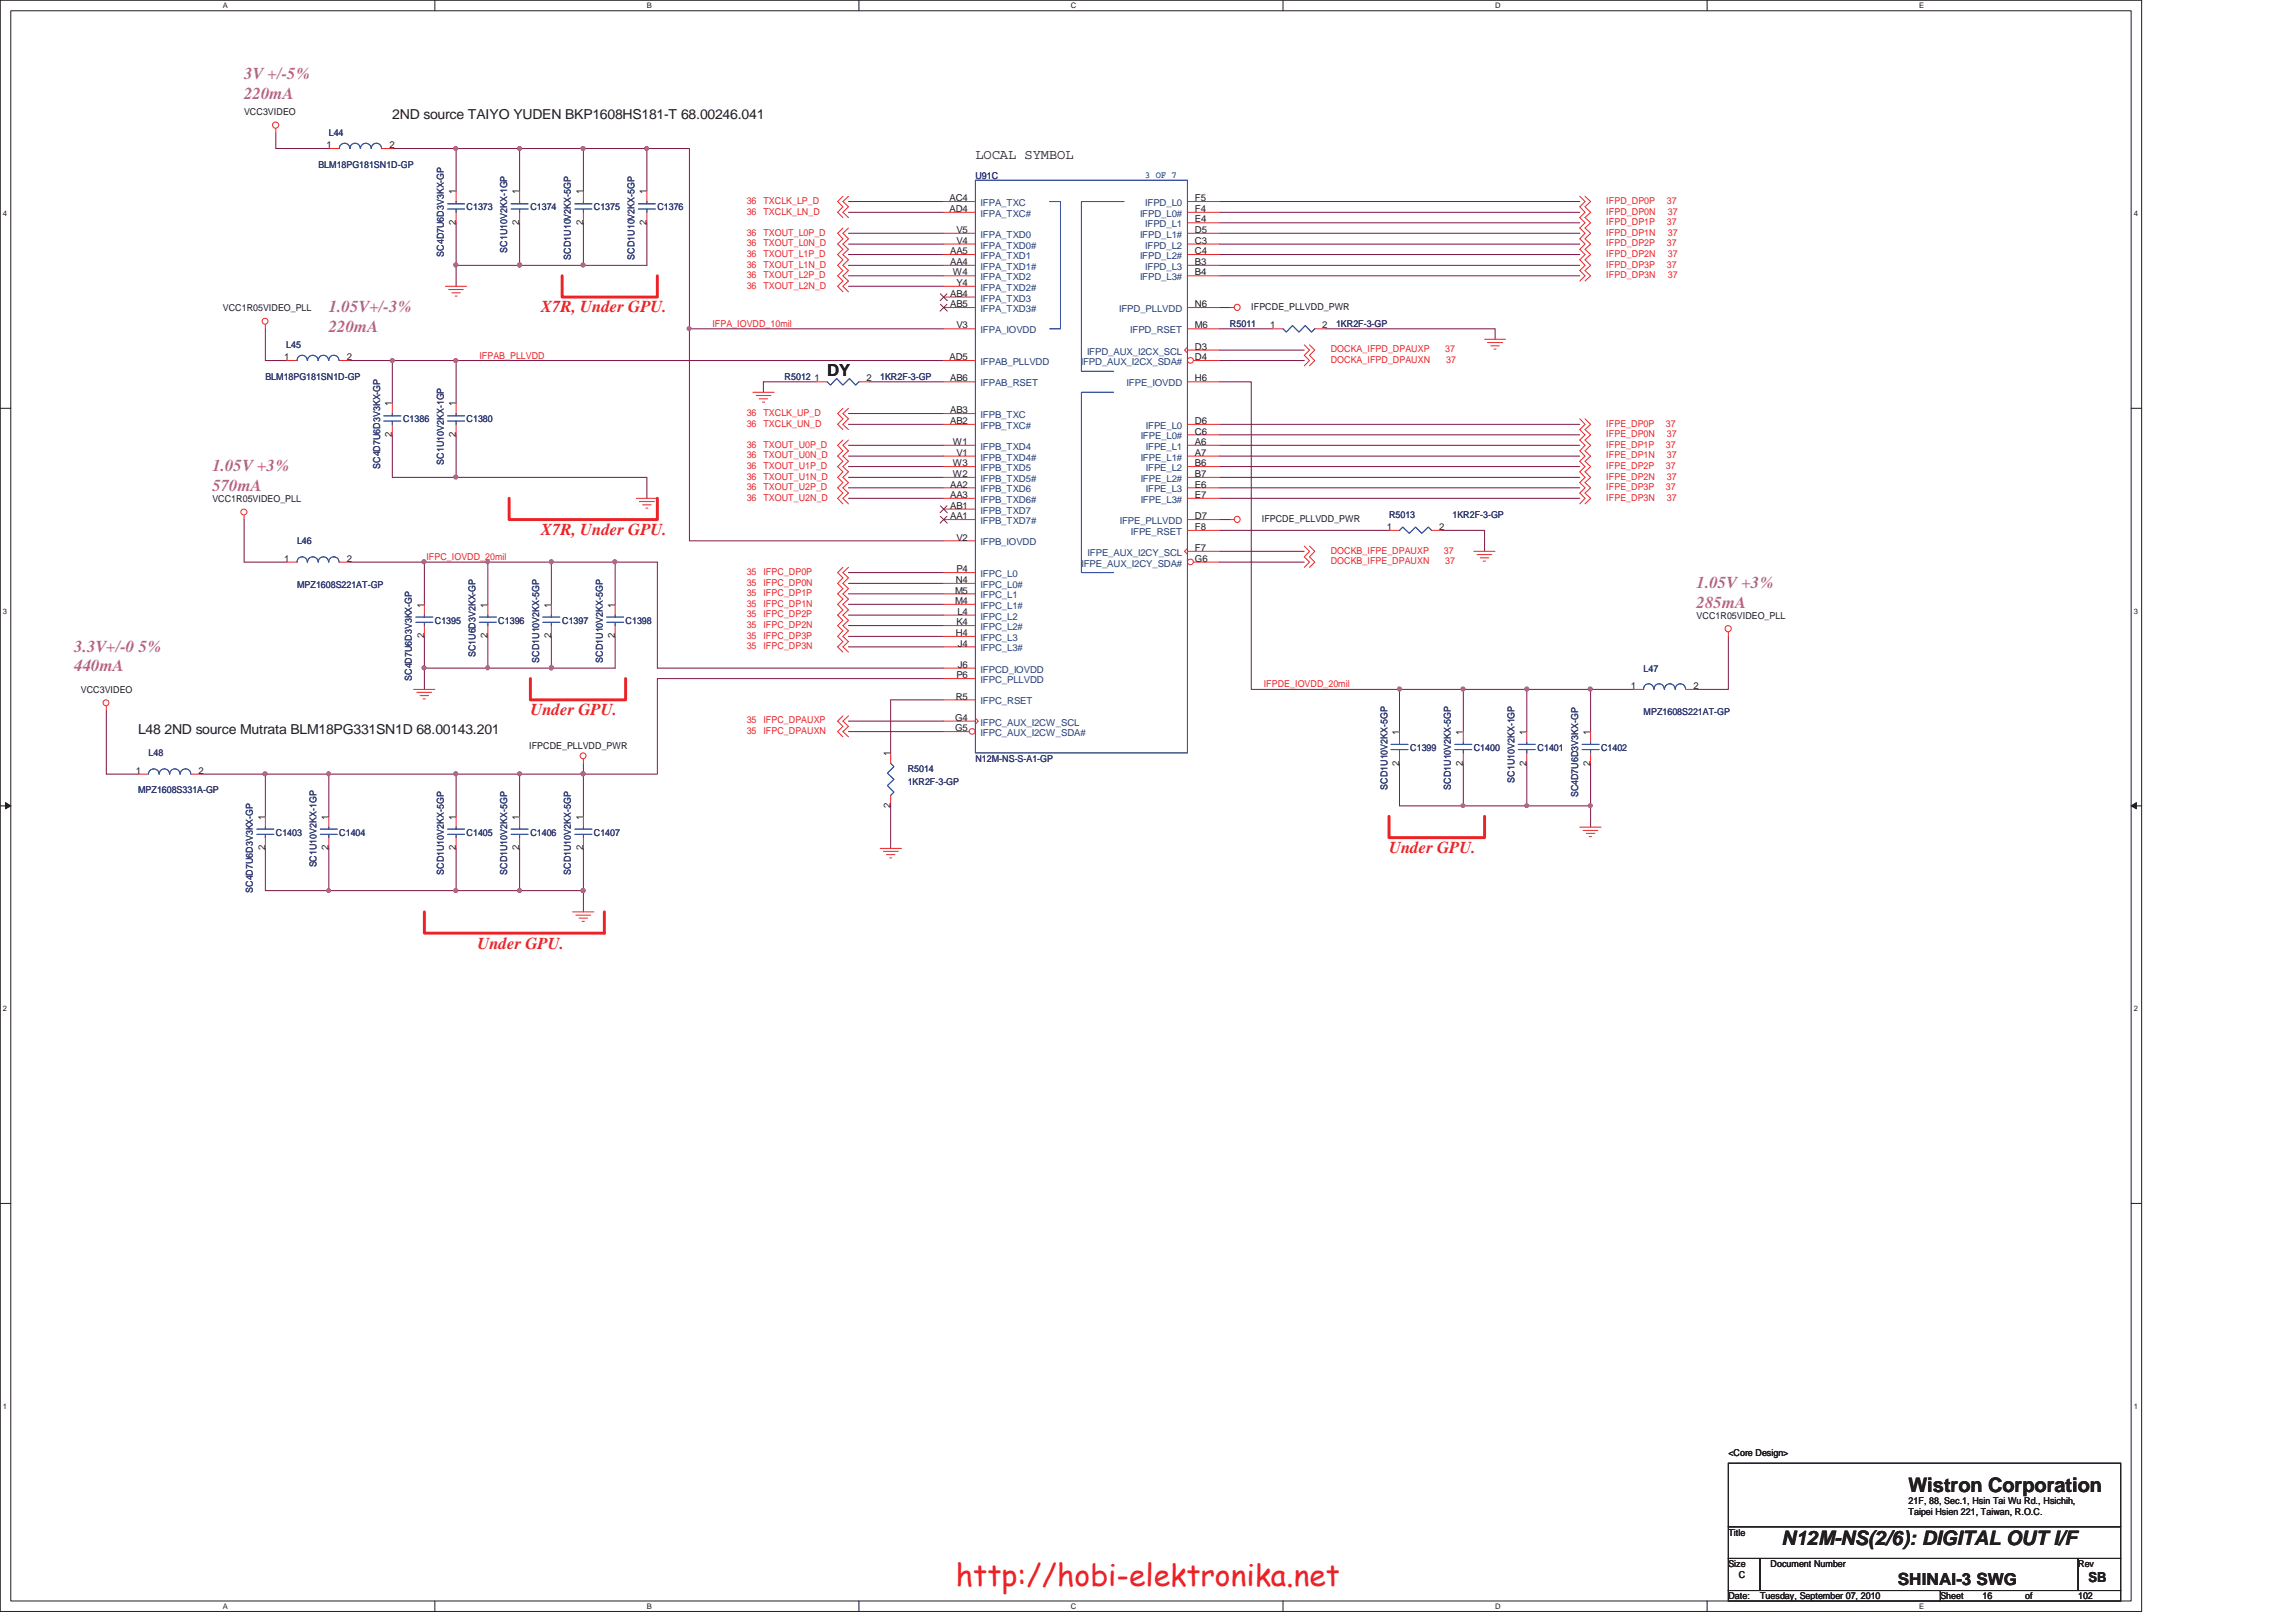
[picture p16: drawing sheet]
<svg xmlns="http://www.w3.org/2000/svg" width="297mm" height="210mm" viewBox="0 0 297 210" stroke-linecap="round" stroke-linejoin="round" font-family="sans-serif">
<defs><g id="words">
<text font-size="3.9" fill="#ed2024" x="123.7" y="205.2">http://hobi-elektronika.net</text>
<g font-size="2.6" fill="#231f20">
<text x="246.9" y="193.1">Wistron Corporation</text>
<text x="230.5" y="199.9">N12M-NS(2/6): DIGITAL OUT I/F</text>
</g>
<g font-size="2.2" fill="#b8529f">
<text x="31.6" y="10.2">3V +/-5%</text>
<text x="31.6" y="12.8">220mA</text>
<text x="42.5" y="40.4">1.05V+/-3%</text>
<text x="42.5" y="43">220mA</text>
<text x="27.5" y="61">1.05V +3%</text>
<text x="27.5" y="63.5">570mA</text>
<text x="219.5" y="76.1">1.05V +3%</text>
<text x="219.5" y="78.6">285mA</text>
<text x="9.6" y="84.3">3.3V+/-0 5%</text>
<text x="9.6" y="86.9">440mA</text>
</g>
<g font-size="2.2" fill="#ec2426">
<text x="70" y="40.4">X7R, Under GPU.</text>
<text x="70" y="69.2">X7R, Under GPU.</text>
<text x="68.6" y="92.5">Under GPU.</text>
<text x="179.7" y="110.4">Under GPU.</text>
<text x="61.8" y="122.7">Under GPU.</text>
</g>
<g font-size="2.2" fill="#231f20">
<text x="107" y="48.7">DY</text>
<text x="245.5" y="205.1">SHINAI-3 SWG</text>
</g>
<g font-size="1.8" fill="#231f20">
<text x="50.8" y="15.4">2ND source TAIYO YUDEN BKP1608HS181-T 68.00246.041</text>
<text x="126.2" y="20.6">LOCAL SYMBOL</text>
<text x="17.9" y="94.9">L48 2ND source Mutrata BLM18PG331SN1D 68.00143.201</text>
<text x="270.2" y="204.7">SB</text>
</g>
<g font-size="1.2" fill="#231f20">
<text x="31.6" y="14.9">VCC3VIDEO</text>
<text x="42.2" y="19.2">1</text>
<text x="50.4" y="19.2">2</text>
<text x="59" y="29.1" transform="rotate(-90 59 29.1)">2</text>
<text x="59" y="25.1" transform="rotate(-90 59 25.1)">1</text>
<text x="67.2" y="29.1" transform="rotate(-90 67.2 29.1)">2</text>
<text x="67.2" y="25.1" transform="rotate(-90 67.2 25.1)">1</text>
<text x="75.4" y="29.1" transform="rotate(-90 75.4 29.1)">2</text>
<text x="75.4" y="25.1" transform="rotate(-90 75.4 25.1)">1</text>
<text x="83.6" y="29.1" transform="rotate(-90 83.6 29.1)">2</text>
<text x="83.6" y="25.1" transform="rotate(-90 83.6 25.1)">1</text>
<text x="122.8" y="26">AC4</text>
<text x="122.8" y="27.4">AD4</text>
<text x="154.6" y="26">F5</text>
<text x="154.6" y="28.8">E4</text>
<text x="154.6" y="27.4">F4</text>
<text x="122.9" y="32.9">AA5</text>
<text x="122.9" y="34.3">AA4</text>
<text x="123.3" y="35.6">W4</text>
<text x="123.7" y="30.1">V5</text>
<text x="123.7" y="31.5">V4</text>
<text x="154.6" y="31.5">C3</text>
<text x="154.6" y="34.3">B3</text>
<text x="154.6" y="30.1">D5</text>
<text x="154.6" y="32.9">C4</text>
<text x="154.6" y="35.6">B4</text>
<text x="28.8" y="40.3">VCC1R05VIDEO_PLL</text>
<text x="122.9" y="38.4">AB4</text>
<text x="122.9" y="39.7">AB5</text>
<text x="123.7" y="37">Y4</text>
<text x="154.6" y="39.7">N6</text>
<text x="161.9" y="40.1">IFPCDE_PLLVDD_PWR</text>
<text x="36.8" y="46.6">1</text>
<text x="44.9" y="46.6">2</text>
<text x="122.8" y="46.6">AD5</text>
<text x="123.7" y="42.5">V3</text>
<text x="154.6" y="42.5">M6</text>
<text x="154.6" y="46.6">D4</text>
<text x="154.6" y="45.3">D3</text>
<text x="164.3" y="42.5">1</text>
<text x="171.1" y="42.5">2</text>
<text x="50.7" y="52.5" transform="rotate(-90 50.7 52.5)">1</text>
<text x="59" y="52.5" transform="rotate(-90 59 52.5)">1</text>
<text x="105.4" y="49.4">1</text>
<text x="112.1" y="49.4">2</text>
<text x="122.9" y="49.4">AB6</text>
<text x="122.9" y="53.5">AB3</text>
<text x="154.6" y="49.4">H6</text>
<text x="50.7" y="56.6" transform="rotate(-90 50.7 56.6)">2</text>
<text x="59" y="56.6" transform="rotate(-90 59 56.6)">2</text>
<text x="122.9" y="54.9">AB2</text>
<text x="123.3" y="57.6">W1</text>
<text x="123.7" y="59">V1</text>
<text x="154.6" y="56.2">C6</text>
<text x="154.6" y="59">A7</text>
<text x="154.6" y="54.9">D6</text>
<text x="154.6" y="57.6">A6</text>
<text x="27.5" y="64.9">VCC1R05VIDEO_PLL</text>
<text x="122.9" y="63.1">AA2</text>
<text x="122.9" y="64.4">AA3</text>
<text x="122.9" y="65.8">AB1</text>
<text x="123.3" y="60.3">W3</text>
<text x="123.3" y="61.7">W2</text>
<text x="154.6" y="61.7">B7</text>
<text x="154.6" y="64.4">E7</text>
<text x="154.6" y="60.3">B6</text>
<text x="154.6" y="63.1">E6</text>
<text x="122.9" y="67.2">AA1</text>
<text x="123.7" y="69.9">V2</text>
<text x="154.6" y="67.2">D7</text>
<text x="154.6" y="71.3">F7</text>
<text x="154.6" y="68.6">F8</text>
<text x="163.2" y="67.6">IFPCDE_PLLVDD_PWR</text>
<text x="179.4" y="68.6">1</text>
<text x="186.2" y="68.6">2</text>
<text x="36.8" y="72.7">1</text>
<text x="44.9" y="72.7">2</text>
<text x="123.6" y="76.8">M5</text>
<text x="123.7" y="75.4">N4</text>
<text x="123.7" y="74">P4</text>
<text x="154.6" y="72.7">G6</text>
<text x="54.9" y="82.6" transform="rotate(-90 54.9 82.6)">2</text>
<text x="54.9" y="78.6" transform="rotate(-90 54.9 78.6)">1</text>
<text x="63.1" y="82.6" transform="rotate(-90 63.1 82.6)">2</text>
<text x="63.1" y="78.6" transform="rotate(-90 63.1 78.6)">1</text>
<text x="71.3" y="82.6" transform="rotate(-90 71.3 82.6)">2</text>
<text x="71.3" y="78.6" transform="rotate(-90 71.3 78.6)">1</text>
<text x="79.5" y="82.6" transform="rotate(-90 79.5 82.6)">2</text>
<text x="79.5" y="78.6" transform="rotate(-90 79.5 78.6)">1</text>
<text x="123.6" y="78.1">M4</text>
<text x="123.7" y="82.3">H4</text>
<text x="123.7" y="80.9">K4</text>
<text x="123.9" y="79.5">L4</text>
<text x="123.9" y="83.6">J4</text>
<text x="219.5" y="80">VCC1R05VIDEO_PLL</text>
<text x="10.5" y="89.6">VCC3VIDEO</text>
<text x="123.7" y="87.8">P6</text>
<text x="123.9" y="86.4">J6</text>
<text x="211" y="89.2">1</text>
<text x="219.1" y="89.2">2</text>
<text x="123.6" y="93.3">G4</text>
<text x="123.6" y="94.6">G5</text>
<text x="123.7" y="90.5">R5</text>
<text x="181" y="95.1" transform="rotate(-90 181 95.1)">1</text>
<text x="189.3" y="95.1" transform="rotate(-90 189.3 95.1)">1</text>
<text x="197.5" y="95.1" transform="rotate(-90 197.5 95.1)">1</text>
<text x="205.7" y="95.1" transform="rotate(-90 205.7 95.1)">1</text>
<text x="17.6" y="100.1">1</text>
<text x="25.7" y="100.1">2</text>
<text x="68.4" y="96.9">IFPCDE_PLLVDD_PWR</text>
<text x="115.2" y="97.8" transform="rotate(-90 115.2 97.8)">1</text>
<text x="181" y="99.1" transform="rotate(-90 181 99.1)">2</text>
<text x="189.3" y="99.1" transform="rotate(-90 189.3 99.1)">2</text>
<text x="197.5" y="99.1" transform="rotate(-90 197.5 99.1)">2</text>
<text x="205.7" y="99.1" transform="rotate(-90 205.7 99.1)">2</text>
<text x="34.3" y="106" transform="rotate(-90 34.3 106)">1</text>
<text x="42.5" y="106" transform="rotate(-90 42.5 106)">1</text>
<text x="59" y="106" transform="rotate(-90 59 106)">1</text>
<text x="67.2" y="106" transform="rotate(-90 67.2 106)">1</text>
<text x="75.4" y="106" transform="rotate(-90 75.4 106)">1</text>
<text x="115.2" y="104.6" transform="rotate(-90 115.2 104.6)">2</text>
<text x="34.3" y="110" transform="rotate(-90 34.3 110)">2</text>
<text x="42.5" y="110" transform="rotate(-90 42.5 110)">2</text>
<text x="59" y="110" transform="rotate(-90 59 110)">2</text>
<text x="67.2" y="110" transform="rotate(-90 67.2 110)">2</text>
<text x="75.4" y="110" transform="rotate(-90 75.4 110)">2</text>
<text x="223.6" y="188.4">&lt;Core Design&gt;</text>
<text x="246.9" y="194.6">21F, 88, Sec.1, Hsin Tai Wu Rd., Hsichih,</text>
<text x="246.9" y="196">Taipei Hsien 221, Taiwan, R.O.C.</text>
<text x="223.6" y="198.7">Title</text>
<text x="223.6" y="202.8">Size</text>
<text x="229.1" y="202.8">Document Number</text>
<text x="268.9" y="202.8">Rev</text>
<text x="223.6" y="206.9">Date:</text>
<text x="225" y="204.2">C</text>
<text x="227.7" y="206.9">Tuesday, September 07, 2010</text>
<text x="251" y="206.9">Sheet</text>
<text x="256.5" y="206.9">16</text>
<text x="262" y="206.9">of</text>
<text x="268.9" y="206.9">102</text>
</g>
<g font-size="1.2" fill="#2d2d72">
<text x="42.5" y="17.6">L44</text>
<text x="41.2" y="21.8">BLM18PG181SN1D-GP</text>
<text x="126.2" y="23.1">U91C</text>
<text x="60.4" y="27.2">C1373</text>
<text x="68.6" y="27.2">C1374</text>
<text x="76.8" y="27.2">C1375</text>
<text x="85" y="27.2">C1376</text>
<text x="57.4" y="33.2" transform="rotate(-90 57.4 33.2)">SC4D7U6D3V3KX-GP</text>
<text x="65.6" y="32.7" transform="rotate(-90 65.6 32.7)">SC1U10V2KX-1GP</text>
<text x="73.9" y="33.6" transform="rotate(-90 73.9 33.6)">SCD1U10V2KX-5GP</text>
<text x="82.1" y="33.6" transform="rotate(-90 82.1 33.6)">SCD1U10V2KX-5GP</text>
<text x="37" y="45">L45</text>
<text x="159.1" y="42.3">R5011</text>
<text x="172.8" y="42.3">1KR2F-3-GP</text>
<text x="34.3" y="49.2">BLM18PG181SN1D-GP</text>
<text x="101.5" y="49.2">R5012</text>
<text x="113.9" y="49.2">1KR2F-3-GP</text>
<text x="52.2" y="54.6">C1386</text>
<text x="60.4" y="54.6">C1380</text>
<text x="49.2" y="60.7" transform="rotate(-90 49.2 60.7)">SC4D7U6D3V3KX-GP</text>
<text x="57.4" y="60.1" transform="rotate(-90 57.4 60.1)">SC1U10V2KX-1GP</text>
<text x="38.4" y="70.4">L46</text>
<text x="179.7" y="67">R5013</text>
<text x="187.9" y="67">1KR2F-3-GP</text>
<text x="38.4" y="76.1">MPZ1608S221AT-GP</text>
<text x="56.3" y="80.7">C1395</text>
<text x="64.5" y="80.7">C1396</text>
<text x="72.7" y="80.7">C1397</text>
<text x="80.9" y="80.7">C1398</text>
<text x="53.3" y="88.1" transform="rotate(-90 53.3 88.1)">SC4D7U6D3V3KX-GP</text>
<text x="61.5" y="85" transform="rotate(-90 61.5 85)">SC1U6D3V2KX-GP</text>
<text x="69.8" y="85.8" transform="rotate(-90 69.8 85.8)">SCD1U10V2KX-5GP</text>
<text x="78" y="85.8" transform="rotate(-90 78 85.8)">SCD1U10V2KX-5GP</text>
<text x="212.6" y="86.9">L47</text>
<text x="212.6" y="92.5">MPZ1608S221AT-GP</text>
<text x="19.2" y="97.9">L48</text>
<text x="117.4" y="99.9">R5014</text>
<text x="117.4" y="101.6">1KR2F-3-GP</text>
<text x="126.2" y="98.5">N12M-NS-S-A1-GP</text>
<text x="182.5" y="97.2">C1399</text>
<text x="190.7" y="97.2">C1400</text>
<text x="195.9" y="101.3" transform="rotate(-90 195.9 101.3)">SC1U10V2KX-1GP</text>
<text x="198.9" y="97.2">C1401</text>
<text x="207.1" y="97.2">C1402</text>
<text x="17.9" y="102.7">MPZ1608S331A-GP</text>
<text x="179.5" y="102.2" transform="rotate(-90 179.5 102.2)">SCD1U10V2KX-5GP</text>
<text x="187.7" y="102.2" transform="rotate(-90 187.7 102.2)">SCD1U10V2KX-5GP</text>
<text x="204.2" y="103.2" transform="rotate(-90 204.2 103.2)">SC4D7U6D3V3KX-GP</text>
<text x="35.7" y="108.2">C1403</text>
<text x="40.9" y="112.2" transform="rotate(-90 40.9 112.2)">SC1U10V2KX-1GP</text>
<text x="43.9" y="108.2">C1404</text>
<text x="57.4" y="113.2" transform="rotate(-90 57.4 113.2)">SCD1U10V2KX-5GP</text>
<text x="60.4" y="108.2">C1405</text>
<text x="65.6" y="113.2" transform="rotate(-90 65.6 113.2)">SCD1U10V2KX-5GP</text>
<text x="68.6" y="108.2">C1406</text>
<text x="73.9" y="113.2" transform="rotate(-90 73.9 113.2)">SCD1U10V2KX-5GP</text>
<text x="76.8" y="108.2">C1407</text>
<text x="32.7" y="115.5" transform="rotate(-90 32.7 115.5)">SC4D7U6D3V3KX-GP</text>
</g>
<text font-size="1.2" fill="#3a53a4" x="148.2" y="23">3 OF 7</text>
<g font-size="1.2" fill="#ec2426">
<text x="96.6" y="26.4">36</text>
<text x="96.6" y="27.8">36</text>
<text x="98.8" y="26.4">TXCLK_LP_D</text>
<text x="98.8" y="27.8">TXCLK_LN_D</text>
<text x="207.8" y="26.4">IFPD_DP0P</text>
<text x="207.8" y="27.8">IFPD_DP0N</text>
<text x="207.8" y="29.2">IFPD_DP1P</text>
<text x="215.6" y="26.4">37</text>
<text x="215.6" y="29.2">37</text>
<text x="215.8" y="27.8">37</text>
<text x="96.6" y="31.9">36</text>
<text x="96.6" y="30.5">36</text>
<text x="96.6" y="34.6">36</text>
<text x="96.6" y="33.3">36</text>
<text x="98.8" y="31.9">TXOUT_L0N_D</text>
<text x="98.8" y="30.5">TXOUT_L0P_D</text>
<text x="98.8" y="34.6">TXOUT_L1N_D</text>
<text x="98.8" y="33.3">TXOUT_L1P_D</text>
<text x="207.8" y="30.5">IFPD_DP1N</text>
<text x="207.8" y="31.9">IFPD_DP2P</text>
<text x="207.8" y="33.3">IFPD_DP2N</text>
<text x="207.8" y="34.6">IFPD_DP3P</text>
<text x="215.6" y="31.9">37</text>
<text x="215.6" y="34.6">37</text>
<text x="215.8" y="30.5">37</text>
<text x="215.8" y="33.3">37</text>
<text x="96.6" y="37.4">36</text>
<text x="96.6" y="36">36</text>
<text x="98.8" y="37.4">TXOUT_L2N_D</text>
<text x="98.8" y="36">TXOUT_L2P_D</text>
<text x="207.8" y="36">IFPD_DP3N</text>
<text x="215.8" y="36">37</text>
<text x="62" y="46.4">IFPAB_PLLVDD</text>
<text x="92.2" y="42.3">IFPA_IOVDD_10mil</text>
<text x="172.2" y="45.6">DOCKA_IFPD_DPAUXP</text>
<text x="172.2" y="47">DOCKA_IFPD_DPAUXN</text>
<text x="187" y="45.6">37</text>
<text x="187.1" y="47">37</text>
<text x="96.6" y="53.8">36</text>
<text x="98.8" y="53.8">TXCLK_UP_D</text>
<text x="96.6" y="55.2">36</text>
<text x="96.6" y="58">36</text>
<text x="96.6" y="59.3">36</text>
<text x="98.8" y="55.2">TXCLK_UN_D</text>
<text x="98.8" y="58">TXOUT_U0P_D</text>
<text x="98.8" y="59.3">TXOUT_U0N_D</text>
<text x="207.8" y="55.2">IFPE_DP0P</text>
<text x="207.8" y="56.6">IFPE_DP0N</text>
<text x="207.8" y="58">IFPE_DP1P</text>
<text x="207.8" y="59.3">IFPE_DP1N</text>
<text x="215.5" y="55.2">37</text>
<text x="215.5" y="58">37</text>
<text x="215.6" y="56.6">37</text>
<text x="215.6" y="59.3">37</text>
<text x="96.6" y="64.8">36</text>
<text x="96.6" y="63.5">36</text>
<text x="96.6" y="60.7">36</text>
<text x="96.6" y="62.1">36</text>
<text x="98.8" y="64.8">TXOUT_U2N_D</text>
<text x="98.8" y="63.5">TXOUT_U2P_D</text>
<text x="98.8" y="60.7">TXOUT_U1P_D</text>
<text x="98.8" y="62.1">TXOUT_U1N_D</text>
<text x="207.8" y="60.7">IFPE_DP2P</text>
<text x="207.8" y="62.1">IFPE_DP2N</text>
<text x="207.8" y="63.5">IFPE_DP3P</text>
<text x="207.8" y="64.8">IFPE_DP3N</text>
<text x="215.5" y="60.7">37</text>
<text x="215.5" y="63.5">37</text>
<text x="215.6" y="62.1">37</text>
<text x="215.6" y="64.8">37</text>
<text x="172.2" y="71.7">DOCKB_IFPE_DPAUXP</text>
<text x="186.8" y="71.7">37</text>
<text x="55.2" y="72.5">IFPC_IOVDD_20mil</text>
<text x="96.6" y="77.2">35</text>
<text x="96.6" y="74.4">35</text>
<text x="96.6" y="75.8">35</text>
<text x="98.8" y="77.2">IFPC_DP1P</text>
<text x="98.8" y="74.4">IFPC_DP0P</text>
<text x="98.8" y="75.8">IFPC_DP0N</text>
<text x="172.2" y="73">DOCKB_IFPE_DPAUXN</text>
<text x="187" y="73">37</text>
<text x="96.6" y="81.3">35</text>
<text x="96.6" y="79.9">35</text>
<text x="96.6" y="78.5">35</text>
<text x="96.6" y="82.6">35</text>
<text x="98.8" y="81.3">IFPC_DP2N</text>
<text x="98.8" y="79.9">IFPC_DP2P</text>
<text x="98.8" y="78.5">IFPC_DP1N</text>
<text x="98.8" y="82.6">IFPC_DP3P</text>
<text x="96.6" y="84">35</text>
<text x="98.8" y="84">IFPC_DP3N</text>
<text x="163.5" y="88.9">IFPDE_IOVDD_20mil</text>
<text x="96.6" y="95">35</text>
<text x="96.6" y="93.6">35</text>
<text x="98.8" y="95">IFPC_DPAUXN</text>
<text x="98.8" y="93.6">IFPC_DPAUXP</text>
</g>
<g font-size="1.2" fill="#1d437e">
<text x="126.9" y="26.7">IFPA_TXC</text>
<text x="126.9" y="28.1">IFPA_TXC#</text>
<text x="147.5" y="28.1">IFPD_L0#</text>
<text x="148.2" y="26.7">IFPD_L0</text>
<text x="148.2" y="29.4">IFPD_L1</text>
<text x="126.9" y="30.8">IFPA_TXD0</text>
<text x="126.9" y="32.2">IFPA_TXD0#</text>
<text x="126.9" y="33.5">IFPA_TXD1</text>
<text x="126.9" y="34.9">IFPA_TXD1#</text>
<text x="147.5" y="30.8">IFPD_L1#</text>
<text x="147.5" y="33.5">IFPD_L2#</text>
<text x="148.2" y="32.2">IFPD_L2</text>
<text x="148.2" y="34.9">IFPD_L3</text>
<text x="126.9" y="36.3">IFPA_TXD2</text>
<text x="126.9" y="37.6">IFPA_TXD2#</text>
<text x="126.9" y="39">IFPA_TXD3</text>
<text x="126.9" y="40.4">IFPA_TXD3#</text>
<text x="144.8" y="40.4">IFPD_PLLVDD</text>
<text x="147.5" y="36.3">IFPD_L3#</text>
<text x="126.9" y="43.1">IFPA_IOVDD</text>
<text x="126.9" y="47.2">IFPAB_PLLVDD</text>
<text x="139.8" y="47.2">IFPD_AUX_I2CX_SDA#</text>
<text x="140.6" y="45.9">IFPD_AUX_I2CX_SCL</text>
<text x="146.2" y="43.1">IFPD_RSET</text>
<text x="126.9" y="50">IFPAB_RSET</text>
<text x="145.8" y="50">IFPE_IOVDD</text>
<text x="126.9" y="54.1">IFPB_TXC</text>
<text x="126.9" y="55.5">IFPB_TXC#</text>
<text x="126.9" y="58.2">IFPB_TXD4</text>
<text x="126.9" y="59.6">IFPB_TXD4#</text>
<text x="147.6" y="56.9">IFPE_L0#</text>
<text x="147.6" y="59.6">IFPE_L1#</text>
<text x="148.2" y="55.5">IFPE_L0</text>
<text x="148.2" y="58.2">IFPE_L1</text>
<text x="126.9" y="61">IFPB_TXD5</text>
<text x="126.9" y="62.4">IFPB_TXD5#</text>
<text x="126.9" y="63.7">IFPB_TXD6</text>
<text x="126.9" y="65.1">IFPB_TXD6#</text>
<text x="147.6" y="62.4">IFPE_L2#</text>
<text x="147.6" y="65.1">IFPE_L3#</text>
<text x="148.2" y="61">IFPE_L2</text>
<text x="148.2" y="63.7">IFPE_L3</text>
<text x="126.9" y="66.5">IFPB_TXD7</text>
<text x="126.9" y="67.8">IFPB_TXD7#</text>
<text x="126.9" y="70.6">IFPB_IOVDD</text>
<text x="140.7" y="71.9">IFPE_AUX_I2CY_SCL</text>
<text x="144.9" y="67.8">IFPE_PLLVDD</text>
<text x="146.3" y="69.2">IFPE_RSET</text>
<text x="126.9" y="74.7">IFPC_L0</text>
<text x="126.9" y="76.1">IFPC_L0#</text>
<text x="126.9" y="77.4">IFPC_L1</text>
<text x="139.9" y="73.3">IFPE_AUX_I2CY_SDA#</text>
<text x="126.9" y="78.8">IFPC_L1#</text>
<text x="126.9" y="80.2">IFPC_L2</text>
<text x="126.9" y="81.5">IFPC_L2#</text>
<text x="126.9" y="82.9">IFPC_L3</text>
<text x="126.9" y="84.3">IFPC_L3#</text>
<text x="126.9" y="87">IFPCD_IOVDD</text>
<text x="126.9" y="88.4">IFPC_PLLVDD</text>
<text x="126.9" y="93.9">IFPC_AUX_I2CW_SCL</text>
<text x="126.9" y="95.2">IFPC_AUX_I2CW_SDA#</text>
<text x="126.9" y="91.1">IFPC_RSET</text>
</g>
<g font-size="1" fill="#231f20">
<text x="28.8" y="1.1">A</text>
<text x="83.7" y="1.1">B</text>
<text x="138.6" y="1.1">C</text>
<text x="193.4" y="1.1">D</text>
<text x="248.3" y="1.1">E</text>
<text x=".4" y="28">4</text>
<text x="276.1" y="28">4</text>
<text x=".4" y="79.4">3</text>
<text x="276.1" y="79.4">3</text>
<text x=".4" y="130.8">2</text>
<text x="276.1" y="130.8">2</text>
<text x=".4" y="182.3">1</text>
<text x="276.1" y="182.3">1</text>
<text x="28.8" y="208.1">A</text>
<text x="83.7" y="208.1">B</text>
<text x="138.6" y="208.1">C</text>
<text x="193.4" y="208.1">D</text>
<text x="248.3" y="208.1">E</text>
</g>
</g></defs>
<path d="M0 0h277.1v208.5h-277.1zM1.4 1.4h274.3v205.7h-274.3z" fill="none" stroke="#231f20" stroke-width=".13"/>
<g fill="#fff">
<path d="M28.8 .2h.7v1.1h-.7z"/>
<path d="M28.8 207.3h.7v1.1h-.7z"/>
</g>
<path d="M56.3 0v1.4M56.3 207.1v1.4" fill="none" stroke="#231f20" stroke-width=".13"/>
<g fill="#fff">
<path d="M83.7 .2h.6v1.1h-.6z"/>
<path d="M83.7 207.3h.6v1.1h-.6z"/>
</g>
<path d="M111.1 0v1.4M111.1 207.1v1.4" fill="none" stroke="#231f20" stroke-width=".13"/>
<g fill="#fff">
<path d="M138.6 .2h.7v1.1h-.7z"/>
<path d="M138.6 207.3h.7v1.1h-.7z"/>
</g>
<path d="M166 0v1.4M166 207.1v1.4" fill="none" stroke="#231f20" stroke-width=".13"/>
<g fill="#fff">
<path d="M193.4 .2h.7v1.1h-.7z"/>
<path d="M193.4 207.3h.7v1.1h-.7z"/>
</g>
<path d="M220.8 0v1.4M220.8 207.1v1.4" fill="none" stroke="#231f20" stroke-width=".13"/>
<g fill="#fff">
<path d="M248.3 .2h.6v1.1h-.6z"/>
<path d="M248.3 207.3h.6v1.1h-.6z"/>
<path d="M.4 27.1h.5v1.1h-.5z"/>
<path d="M276.1 27.1h.5v1.1h-.5z"/>
<path d="M.4 78.5h.5v1.1h-.5z"/>
<path d="M276.1 78.5h.5v1.1h-.5z"/>
</g>
<path d="M0 52.8h1.4M275.7 52.8h1.4" fill="none" stroke="#231f20" stroke-width=".13"/>
<g fill="#fff">
<path d="M.4 130h.5v1.1h-.5z"/>
<path d="M276.1 130h.5v1.1h-.5z"/>
</g>
<path d="M0 104.3h1.4M275.7 104.3h1.4" fill="none" stroke="#231f20" stroke-width=".13"/>
<path d="M.7 103.8l.7 .5-.7 .3z" fill="#231f20"/>
<path d="M.7 103.8l.7 .5-.7 .3z" fill="none" stroke="#231f20" stroke-width=".13"/>
<path d="M275.7 104.3l.7-.5v.8z" fill="#231f20"/>
<path d="M275.7 104.3l.7-.5v.8z" fill="none" stroke="#231f20" stroke-width=".13"/>
<g fill="#fff">
<path d="M.4 181.4h.5v1.1h-.5z"/>
<path d="M276.1 181.4h.5v1.1h-.5z"/>
</g>
<path d="M0 155.7h1.4M275.7 155.7h1.4" fill="none" stroke="#231f20" stroke-width=".13"/>
<path d="M83.7 19.2h5.5v23.3" fill="none" stroke="#7f1542" stroke-width=".13"/>
<path d="M83.5 19h.1l.3 .1-.1 .3-.2 .1-.1-.1z" fill-rule="evenodd" fill="#b8529f"/>
<path d="M83.5 19h.1l.3 .1-.1 .3-.2 .1-.1-.1z" fill="none" stroke="#b8529f" stroke-width=".13"/>
<path d="M35.7 17.2v2h6.8M59 34.3v2.7M89.2 42.5h32.9M63.1 86.4h16.5" fill="none" stroke="#7f1542" stroke-width=".13"/>
<circle cx="71.3" cy="86.4" r=".26" fill="#b8529f"/>
<circle cx="71.3" cy="86.4" r=".26" fill="none" stroke="#b8529f" stroke-width=".13"/>
<path d="M54.9 86.4h8.2" fill="none" stroke="#7f1542" stroke-width=".13"/>
<path d="M62.9 86.2l.2-.1 .2 .2-.1 .3-.1 .1-.2-.1z" fill-rule="evenodd" fill="#b8529f"/>
<path d="M62.9 86.2l.2-.1 .2 .2-.1 .3-.1 .1-.2-.1z" fill="none" stroke="#b8529f" stroke-width=".13"/>
<circle cx="54.9" cy="86.4" r=".26" fill="#b8529f"/>
<circle cx="54.9" cy="86.4" r=".26" fill="none" stroke="#b8529f" stroke-width=".13"/>
<path d="M42.5 115.2h16.5" fill="none" stroke="#7f1542" stroke-width=".13"/>
<circle cx="59" cy="115.2" r=".26" fill="#b8529f"/>
<circle cx="59" cy="115.2" r=".26" fill="none" stroke="#b8529f" stroke-width=".13"/>
<path d="M42.3 115h.2l.2 .1v.3l-.2 .1-.2-.1z" fill-rule="evenodd" fill="#b8529f"/>
<path d="M42.3 115h.2l.2 .1v.3l-.2 .1-.2-.1z" fill="none" stroke="#b8529f" stroke-width=".13"/>
<path d="M67.2 100.2h8.3" fill="none" stroke="#7f1542" stroke-width=".13"/>
<circle cx="75.4" cy="100.1" r=".26" fill="#b8529f"/>
<circle cx="75.4" cy="100.1" r=".26" fill="none" stroke="#b8529f" stroke-width=".13"/>
<circle cx="67.2" cy="100.1" r=".26" fill="#b8529f"/>
<circle cx="67.2" cy="100.1" r=".26" fill="none" stroke="#b8529f" stroke-width=".13"/>
<path d="M89.2 42.5v27.5h32.9M157.8 45.3h10.9M157.8 46.6h10.9" fill="none" stroke="#7f1542" stroke-width=".13"/>
<circle cx="89.2" cy="42.5" r=".25" fill="#b8529f"/>
<circle cx="89.2" cy="42.5" r=".25" fill="none" stroke="#b8529f" stroke-width=".13"/>
<path d="M157.8 42.5h6.8M171.5 42.5h21.9M71.3 72.7v5.5M71.3 82.3v4.1M42.5 100.2v5.4" fill="none" stroke="#7f1542" stroke-width=".13"/>
<circle cx="71.3" cy="86.4" r=".26" fill="#b8529f"/>
<circle cx="71.3" cy="86.4" r=".26" fill="none" stroke="#b8529f" stroke-width=".13"/>
<path d="M63.1 72.7h8.2" fill="none" stroke="#7f1542" stroke-width=".13"/>
<path d="M62.9 72.5l.2-.1 .2 .1-.1 .4h-.1h-.2z" fill-rule="evenodd" fill="#b8529f"/>
<path d="M62.9 72.5l.2-.1 .2 .1-.1 .4h-.1h-.2z" fill="none" stroke="#b8529f" stroke-width=".13"/>
<path d="M54.9 72.7h8.2v5.5M63.1 82.3v4.1" fill="none" stroke="#7f1542" stroke-width=".13"/>
<circle cx="54.9" cy="72.7" r=".26" fill="#b8529f"/>
<circle cx="54.9" cy="72.7" r=".26" fill="none" stroke="#b8529f" stroke-width=".13"/>
<path d="M71.3 72.7h8.3" fill="none" stroke="#7f1542" stroke-width=".13"/>
<circle cx="79.5" cy="72.7" r=".26" fill="#b8529f"/>
<circle cx="79.5" cy="72.7" r=".26" fill="none" stroke="#b8529f" stroke-width=".13"/>
<circle cx="71.3" cy="72.7" r=".26" fill="#b8529f"/>
<circle cx="71.3" cy="72.7" r=".26" fill="none" stroke="#b8529f" stroke-width=".13"/>
<path d="M54.9 72.7v5.5M85 72.7h-5.4v5.5M54.9 82.3v6.9M79.6 82.3v4.1M59 100.2h8.2" fill="none" stroke="#7f1542" stroke-width=".13"/>
<circle cx="59" cy="100.1" r=".26" fill="#b8529f"/>
<circle cx="59" cy="100.1" r=".26" fill="none" stroke="#b8529f" stroke-width=".13"/>
<path d="M75.5 115.2v2.8" fill="none" stroke="#7f1542" stroke-width=".13"/>
<circle cx="75.4" cy="115.2" r=".26" fill="#b8529f"/>
<circle cx="75.4" cy="115.2" r=".26" fill="none" stroke="#b8529f" stroke-width=".13"/>
<path d="M67.2 115.2h8.3" fill="none" stroke="#7f1542" stroke-width=".13"/>
<circle cx="75.4" cy="115.2" r=".26" fill="#b8529f"/>
<circle cx="75.4" cy="115.2" r=".26" fill="none" stroke="#b8529f" stroke-width=".13"/>
<path d="M67.2 109.8v5.4" fill="none" stroke="#7f1542" stroke-width=".13"/>
<circle cx="67.2" cy="115.2" r=".26" fill="#b8529f"/>
<circle cx="67.2" cy="115.2" r=".26" fill="none" stroke="#b8529f" stroke-width=".13"/>
<path d="M42.5 100.2h16.5M59 109.8v5.4h8.2M67.2 100.2v5.4M75.5 100.2v5.4M75.5 109.8v5.4" fill="none" stroke="#7f1542" stroke-width=".13"/>
<path d="M42.3 99.9h.2l.2 .1v.3l-.2 .1-.2-.1z" fill-rule="evenodd" fill="#b8529f"/>
<path d="M42.3 99.9h.2l.2 .1v.3l-.2 .1-.2-.1z" fill="none" stroke="#b8529f" stroke-width=".13"/>
<path d="M34.3 42.5v4.1h2.7M59 46.6h63.1M105.6 49.4h-6.8v1.4M112.5 49.4h9.6M193.4 42.5v1.4M45.3 72.7h9.6M83.7 61.8v2.7M85 87.8h37.1M85 86.4h37.1M115.2 90.5h6.9M42.5 109.8v5.4M59 100.2v5.4" fill="none" stroke="#7f1542" stroke-width=".13"/>
<circle cx="59" cy="46.6" r=".26" fill="#b8529f"/>
<circle cx="59" cy="46.6" r=".26" fill="none" stroke="#b8529f" stroke-width=".13"/>
<path d="M50.8 52.2v-5.6h8.2v5.6M50.8 56.3v5.5M59 56.3v5.5" fill="none" stroke="#7f1542" stroke-width=".13"/>
<circle cx="50.8" cy="46.6" r=".26" fill="#b8529f"/>
<circle cx="50.8" cy="46.6" r=".26" fill="none" stroke="#b8529f" stroke-width=".13"/>
<path d="M45.3 46.6h5.5M59 61.8h24.7" fill="none" stroke="#7f1542" stroke-width=".13"/>
<circle cx="59" cy="61.7" r=".26" fill="#b8529f"/>
<circle cx="59" cy="61.7" r=".26" fill="none" stroke="#b8529f" stroke-width=".13"/>
<path d="M83.7 19.2v5.5M83.7 28.8v5.5M50.8 61.8h8.2" fill="none" stroke="#7f1542" stroke-width=".13"/>
<path d="M83.5 19h.1l.3 .1-.1 .3-.2 .1-.1-.1z" fill-rule="evenodd" fill="#b8529f"/>
<path d="M83.5 19h.1l.3 .1-.1 .3-.2 .1-.1-.1z" fill="none" stroke="#b8529f" stroke-width=".13"/>
<path d="M75.5 19.2v5.5M75.5 28.8v5.5h8.2" fill="none" stroke="#7f1542" stroke-width=".13"/>
<circle cx="75.4" cy="34.3" r=".26" fill="#b8529f"/>
<circle cx="75.4" cy="34.3" r=".26" fill="none" stroke="#b8529f" stroke-width=".13"/>
<path d="M67.2 19.2h8.3" fill="none" stroke="#7f1542" stroke-width=".13"/>
<circle cx="67.2" cy="19.2" r=".26" fill="#b8529f"/>
<circle cx="67.2" cy="19.2" r=".26" fill="none" stroke="#b8529f" stroke-width=".13"/>
<path d="M59 34.3h8.2" fill="none" stroke="#7f1542" stroke-width=".13"/>
<circle cx="67.2" cy="34.3" r=".26" fill="#b8529f"/>
<circle cx="67.2" cy="34.3" r=".26" fill="none" stroke="#b8529f" stroke-width=".13"/>
<circle cx="59" cy="34.3" r=".26" fill="#b8529f"/>
<circle cx="59" cy="34.3" r=".26" fill="none" stroke="#b8529f" stroke-width=".13"/>
<path d="M75.5 19.2h8.2" fill="none" stroke="#7f1542" stroke-width=".13"/>
<circle cx="75.4" cy="19.2" r=".26" fill="#b8529f"/>
<circle cx="75.4" cy="19.2" r=".26" fill="none" stroke="#b8529f" stroke-width=".13"/>
<path d="M59 24.7v-5.5h8.2v5.5M59 28.8v5.5M67.2 28.8v5.5" fill="none" stroke="#7f1542" stroke-width=".13"/>
<circle cx="59" cy="19.2" r=".26" fill="#b8529f"/>
<circle cx="59" cy="19.2" r=".26" fill="none" stroke="#b8529f" stroke-width=".13"/>
<path d="M50.8 19.2h8.2M67.2 34.3h8.3" fill="none" stroke="#7f1542" stroke-width=".13"/>
<circle cx="67.2" cy="34.3" r=".26" fill="#b8529f"/>
<circle cx="67.2" cy="34.3" r=".26" fill="none" stroke="#b8529f" stroke-width=".13"/>
<path d="M157.8 39.8h1.3M31.6 67.2v5.5h5.4M85 72.7v13.7M157.8 68.6h21.9M157.8 71.3h10.9M157.8 72.7h10.9M157.8 67.2h1.3M186.6 68.6h5.5v2.7M13.8 91.9v8.3h4.1M75.5 98.8v1.4" fill="none" stroke="#7f1542" stroke-width=".13"/>
<circle cx="75.4" cy="100.1" r=".26" fill="#b8529f"/>
<circle cx="75.4" cy="100.1" r=".26" fill="none" stroke="#b8529f" stroke-width=".13"/>
<path d="M157.8 49.4h4.1v39.8h19.2v5.5M85 87.8v12.4h-9.5M181.1 98.8v5.5M189.3 89.2v5.5" fill="none" stroke="#7f1542" stroke-width=".13"/>
<circle cx="189.3" cy="89.2" r=".26" fill="#b8529f"/>
<circle cx="189.3" cy="89.2" r=".26" fill="none" stroke="#b8529f" stroke-width=".13"/>
<path d="M189.3 98.8v5.5M197.5 89.2v5.5M197.5 98.8v5.5M205.8 89.2v5.5M205.8 104.3v2.7" fill="none" stroke="#7f1542" stroke-width=".13"/>
<circle cx="205.7" cy="104.2" r=".25" fill="#b8529f"/>
<circle cx="205.7" cy="104.2" r=".25" fill="none" stroke="#b8529f" stroke-width=".13"/>
<path d="M181.1 104.3h24.7" fill="none" stroke="#7f1542" stroke-width=".13"/>
<circle cx="197.5" cy="104.2" r=".25" fill="#b8529f"/>
<circle cx="197.5" cy="104.2" r=".25" fill="none" stroke="#b8529f" stroke-width=".13"/>
<circle cx="189.3" cy="104.2" r=".25" fill="#b8529f"/>
<circle cx="189.3" cy="104.2" r=".25" fill="none" stroke="#b8529f" stroke-width=".13"/>
<path d="M181.1 89.2h8.2" fill="none" stroke="#7f1542" stroke-width=".13"/>
<circle cx="181.1" cy="89.2" r=".26" fill="#b8529f"/>
<circle cx="181.1" cy="89.2" r=".26" fill="none" stroke="#b8529f" stroke-width=".13"/>
<path d="M197.5 89.2h8.3" fill="none" stroke="#7f1542" stroke-width=".13"/>
<circle cx="205.7" cy="89.2" r=".26" fill="#b8529f"/>
<circle cx="205.7" cy="89.2" r=".26" fill="none" stroke="#b8529f" stroke-width=".13"/>
<path d="M189.3 89.2h8.2M205.8 89.2h5.4" fill="none" stroke="#7f1542" stroke-width=".13"/>
<circle cx="197.5" cy="89.2" r=".26" fill="#b8529f"/>
<circle cx="197.5" cy="89.2" r=".26" fill="none" stroke="#b8529f" stroke-width=".13"/>
<path d="M223.6 82.3v6.9h-4.1M34.3 100.2v5.4" fill="none" stroke="#7f1542" stroke-width=".13"/>
<circle cx="34.3" cy="100.1" r=".26" fill="#b8529f"/>
<circle cx="34.3" cy="100.1" r=".26" fill="none" stroke="#b8529f" stroke-width=".13"/>
<g fill="none" stroke="#7f1542" stroke-width=".13">
<path d="M109.8 26.1h12.3M109.8 27.5h12.3M109.8 30.2h12.3M109.8 31.6h12.3M109.8 32.9h12.3M109.8 34.3h12.3M109.8 35.7h12.3M109.8 37h12.3M157.8 26.1h46.6M157.8 27.5h46.6M157.8 28.8h46.6M157.8 30.2h46.6"/>
<path d="M157.8 31.6h46.6M157.8 32.9h46.6M157.8 34.3h46.6M157.8 35.7h46.6M109.8 54.9h12.3M109.8 57.6h12.3M109.8 59h12.3M109.8 53.5h12.3M157.8 54.9h46.6M157.8 56.3h46.6M157.8 57.6h46.6M157.8 59h46.6"/>
<path d="M109.8 60.4h12.3M109.8 61.8h12.3M109.8 63.1h12.3M109.8 64.5h12.3M109.8 79.6h12.3M109.8 76.8h12.3M109.8 78.2h12.3M109.8 75.5h12.3M109.8 74.1h12.3M157.8 60.4h46.6M157.8 61.8h46.6M157.8 63.1h46.6"/>
<path d="M157.8 64.5h46.6M109.8 80.9h12.3M109.8 82.3h12.3M109.8 83.7h12.3M109.8 93.3h12.3M109.8 94.7h12.3M115.2 90.5v6.9M205.8 98.8v5.5M26.1 100.2h16.4M34.3 109.8v5.4h8.2M115.2 104.3v5.5"/>
</g>
<g fill="none" stroke="#ec2426" stroke-width=".13">
<path d="M35.7 16.6v.6M42.5 19.2h1.4M49.4 19.2h1.4M57.6 37h2.8M58 37.5h1.9M58.5 37.9h1.1M58.9 38.3h.2M59 24.7v1.4M59 27.5v1.3M67.2 24.7v1.4M67.2 27.5v1.3M75.5 24.7v1.4"/>
<path d="M75.5 27.5v1.3M83.7 24.7v1.4M83.7 27.5v1.3M109 25.4l-.6 .7 .6 .7-.6 .7 .6 .6M109 29.5l-.6 .7 .6 .7-.6 .7 .6 .7-.6 .6 .6 .7-.6 .7 .6 .7-.6 .7 .6 .7-.6 .6 .6 .8M109.8 25.4l-.8 .7 .8 .7-.8 .7 .8 .6M109.8 29.5l-.8 .7 .8 .7-.8 .7 .8 .7-.8 .6 .8 .7-.8 .7 .8 .7-.8 .7 .8 .7-.8 .6 .8 .8M122.1 37h4.1M122.1 39.8h4.1M122.1 26.1h4.1M122.1 27.5h4.1M122.1 30.2h4.1"/>
<path d="M122.1 31.6h4.1M122.1 32.9h4.1M122.1 34.3h4.1M122.1 35.7h4.1M122.1 38.4h4.1M159.1 39.8h.6M204.4 25.4l.7 .7-.7 .7 .7 .7-.7 .6 .7 .7-.7 .7 .7 .7-.7 .7 .7 .7-.7 .7 .7 .6-.7 .7 .7 .7-.7 .7 .7 .7-.7 .7M205.1 25.4l.7 .7-.7 .7 .7 .7-.7 .6 .7 .7-.7 .7 .7 .7-.7 .7 .7 .7-.7 .7 .7 .6-.7 .7 .7 .7-.7 .7 .7 .7-.7 .7M34.3 42v.5M37 46.6h1.4M43.9 46.6h1.4M50.8 52.2v1.3"/>
<path d="M50.8 54.9v1.4M59 52.2v1.3M59 54.9v1.4M97.4 50.8h2.8M97.8 51.2h1.9M98.2 51.6h1.1M98.6 52h.3M105.6 49.4h1.4M109 56.9l-.6 .7 .6 .7-.6 .7 .6 .7-.6 .7 .6 .6-.6 .8 .6 .6-.6 .7 .6 .7-.6 .7 .6 .7M109 52.8l-.6 .7 .6 .7-.6 .7 .6 .7M109.8 56.9l-.8 .7 .8 .7-.8 .7 .8 .7-.8 .7 .8 .6-.8 .8 .8 .6-.8 .7 .8 .7-.8 .7 .8 .7M109.8 52.8l-.8 .7 .8 .7-.8 .7 .8 .7"/>
<path d="M111.1 49.4h1.4M122.1 49.4h4.1M122.1 42.5h4.1M122.1 46.6h4.1M122.1 53.5h4.1M122.1 54.9h4.1M122.1 57.6h4.1M122.1 59h4.1M164.6 42.5h1.4M168.7 44.6l.7 .7-.7 .7 .7 .6-.7 .7M169.4 44.6l.7 .7-.7 .7 .7 .6-.7 .7M170.1 42.5h1.4"/>
<path d="M192.1 43.9h2.7M192.4 44.3h2M192.9 44.7h1.1M193.3 45.2h.2M204.4 54.2l.7 .7-.7 .7 .7 .7-.7 .6 .7 .7-.7 .7 .7 .7-.7 .7 .7 .7-.7 .6 .7 .8-.7 .6 .7 .7-.7 .7 .7 .7-.7 .7M205.1 54.2l.7 .7-.7 .7 .7 .7-.7 .6 .7 .7-.7 .7 .7 .7-.7 .7 .7 .7-.7 .6 .7 .8-.7 .6 .7 .7-.7 .7 .7 .7-.7 .7M31.6 66.7v.5M37 72.7h1.4M43.9 72.7h1.4M54.9 78.2v1.4M63.1 78.2v1.4M71.3 78.2v1.4"/>
<path d="M79.6 78.2v1.4M82.3 64.5h2.7M82.7 64.9h2M83.1 65.3h1.1M83.6 65.7h.2M109 73.4l-.6 .7 .6 .7-.6 .7 .6 .7-.6 .6 .6 .7-.6 .7 .6 .7-.6 .7 .6 .7-.6 .6 .6 .7-.6 .7 .6 .7-.6 .7 .6 .7M109.8 73.4l-.8 .7 .8 .7-.8 .7 .8 .7-.8 .6 .8 .7-.8 .7 .8 .7-.8 .7 .8 .7-.8 .6 .8 .7-.8 .7 .8 .7-.8 .7 .8 .7M122.1 64.5h4.1M122.1 67.2h4.1M122.1 60.4h4.1M122.1 61.8h4.1M122.1 63.1h4.1"/>
<path d="M122.1 65.9h4.1M122.1 70h4.1M159.1 67.2h.6M168.7 70.7l.7 .6-.7 .7 .7 .7-.7 .7M169.4 70.7l.7 .6-.7 .7 .7 .7-.7 .7M179.7 68.6h1.4M185.2 68.6h1.4M190.7 71.3h2.7M191.1 71.8h1.9M191.5 72.2h1.1M191.9 72.6h.3M13.8 91.4v.5"/>
<path d="M53.5 89.2h2.8M53.9 89.6h1.9M54.4 90h1.1M54.7 90.4h.3M54.9 80.9v1.4M63.1 80.9v1.4M71.3 80.9v1.4M75.5 98.2v.6M79.6 80.9v1.4M109 92.6l-.6 .7 .6 .7-.6 .7 .6 .6M109.8 92.6l-.8 .7 .8 .7-.8 .7 .8 .6M115.2 97.4v1.4"/>
<path d="M122.1 93.3h4.1M126.2 92.9l.4 .4-.4 .4M181.1 94.7v1.4M181.1 97.4v1.4M189.3 94.7v1.4M189.3 97.4v1.4M197.5 94.7v1.4M197.5 97.4v1.4M205.8 94.7v1.4M205.8 97.4v1.4M211.2 89.2h1.4M218.1 89.2h1.4"/>
<path d="M223.6 81.8v.5M17.9 100.2h1.3M24.7 100.2h1.4M34.3 105.6v1.4M34.3 108.4v1.4M42.5 105.6v1.4M42.5 108.4v1.4M67.2 105.6v1.4M67.2 108.4v1.4M74.1 118h2.7M74.5 118.4h1.9M74.9 118.8h1.1"/>
<path d="M75.3 119.2h.3M75.5 105.6v1.4M75.5 108.4v1.4M113.9 109.8h2.7M114.3 110.1h1.9M114.7 110.6h1.1M115.1 111h.3M115.2 102.9v1.4M204.4 107h2.7M204.8 107.4h1.9M205.2 107.8h1.1M205.6 108.2h.3"/>
<circle cx="35.7" cy="16.2" r=".4"/>
<circle cx="160" cy="39.8" r=".39"/>
<circle cx="34.3" cy="41.6" r=".38"/>
<circle cx="31.6" cy="66.2" r=".39"/>
<circle cx="160" cy="67.2" r=".39"/>
<circle cx="13.7" cy="90.9" r=".38"/>
<circle cx="75.4" cy="97.8" r=".38"/>
<circle cx="223.6" cy="81.3" r=".4"/>
</g>
<path d="M223.6 189.3h50.8v8.2h-50.8zM223.6 197.5h50.8v4.1h-50.8zM223.6 201.6h4.1v4.2h-4.1zM223.6 205.8h27.4v1.3h-27.4zM227.7 201.6h41.2v4.2h-41.2zM251 205.8h23.4v1.3h-23.4zM268.9 201.6h5.5v4.2h-5.5z" fill="none" stroke="#231f20" stroke-width=".13"/>
<path d="M72.7 35.7v2.7h12.3v-2.7M65.9 64.5v2.7h19.1v-2.7M68.6 87.8v2.7h12.3v-2.7M54.9 118v2.7h23.3v-2.7M179.7 105.6v2.8h12.4v-2.8" fill="none" stroke="#ec2426" stroke-width=".38"/>
<g fill="none" stroke="#3a53a4" stroke-width=".13">
<path d="M45.3 19.2a.68 .68 0 0 0-.7-.7 .68 .68 0 0 0-.7 .7M46.6 19.2a.66 .66 0 0 0-.7-.7 .66 .66 0 0 0-.6 .7M48 19.2a.68 .68 0 0 0-.7-.7 .68 .68 0 0 0-.7 .7M49.4 19.2a.66 .66 0 0 0-.7-.7 .66 .66 0 0 0-.7 .7M57.9 26.4h2.2M57.9 27h2.2M59 26.1v.3M59 27v.5M66.1 26.4h2.2M66.1 27h2.2M67.2 26.1v.3M67.2 27v.5"/>
<path d="M74.4 26.4h2.2M74.4 27h2.2M75.5 26.1v.3M75.5 27v.5M82.6 26.4h2.2M82.6 27h2.2M83.7 26.1v.3M83.7 27v.5M39.7 46.6a.66 .66 0 0 0-.6-.6 .66 .66 0 0 0-.7 .6M41.1 46.6a.68 .68 0 0 0-.6-.6 .68 .68 0 0 0-.7 .6M42.5 46.6a.66 .66 0 0 0-.7-.6 .66 .66 0 0 0-.6 .6M43.9 46.6a.66 .66 0 0 0-.7-.6 .66 .66 0 0 0-.7 .6"/>
<path d="M49.7 53.8h2.2M49.7 54.5h2.2M50.8 53.5v.3M50.8 54.5v.4M57.9 53.8h2.2M57.9 54.5h2.2M59 53.5v.3M59 54.5v.4M107 49.4l.4 .4 .8-.8 .8 .8 .9-.8 .8 .8 .4-.4M166 42.5l.4 .5 .8-.9 .9 .9 .8-.9 .8 .9 .4-.5M39.7 72.7a.66 .66 0 0 0-.6-.7 .66 .66 0 0 0-.7 .7M41.1 72.7a.68 .68 0 0 0-.6-.7 .68 .68 0 0 0-.7 .7"/>
<path d="M42.5 72.7a.66 .66 0 0 0-.7-.7 .66 .66 0 0 0-.6 .7M43.9 72.7a.66 .66 0 0 0-.7-.7 .66 .66 0 0 0-.7 .7M53.8 79.8h2.2M54.9 79.6v.2M62 79.8h2.2M63.1 79.6v.2M70.2 79.8h2.2M71.3 79.6v.2M78.5 79.8h2.2M79.6 79.6v.2M181.1 68.6l.4-.4 .8 .8 .8-.8 .8 .8 .9-.8 .4 .4M53.8 80.5h2.2"/>
<path d="M54.9 80.5v.4M62 80.5h2.2M63.1 80.5v.4M70.2 80.5h2.2M71.3 80.5v.4M78.5 80.5h2.2M79.6 80.5v.4M115.2 98.8l.5 .4-.9 .8 .9 .8-.9 .8 .9 .9-.5 .4M180 97h2.2M180 96.3h2.2M181.1 96.1v.2M181.1 97v.4"/>
<path d="M188.2 97h2.2M188.2 96.3h2.2M189.3 96.1v.2M189.3 97v.4M196.4 97h2.2M196.4 96.3h2.2M197.5 96.1v.2M197.5 97v.4M204.7 97h2.2M204.7 96.3h2.2M205.8 96.1v.2M205.8 97v.4"/>
<path d="M213.9 89.2a.66 .66 0 0 0-.6-.7 .66 .66 0 0 0-.7 .7M215.3 89.2a.66 .66 0 0 0-.7-.7 .66 .66 0 0 0-.6 .7M216.7 89.2a.68 .68 0 0 0-.7-.7 .68 .68 0 0 0-.7 .7M218.1 89.2a.66 .66 0 0 0-.7-.7 .66 .66 0 0 0-.7 .7M19.2 100.2a.68 .68 0 0 1 .7-.7 .68 .68 0 0 1 .7 .7M20.6 100.2a.66 .66 0 0 1 .7-.7 .66 .66 0 0 1 .6 .7M22 100.2a.66 .66 0 0 1 .6-.7 .66 .66 0 0 1 .7 .7M23.3 100.2a.68 .68 0 0 1 .7-.7 .68 .68 0 0 1 .7 .7M33.2 107.9h2.2M33.2 107.3h2.2M34.3 107v.3M34.3 107.9v.5"/>
<path d="M41.4 107.9h2.2M41.4 107.3h2.2M42.5 107v.3M42.5 107.9v.5M66.1 107.3h2.2M66.1 107.9h2.2M67.2 107v.3M67.2 107.9v.5M74.4 107.3h2.2M74.4 107.9h2.2M75.5 107v.3M75.5 107.9v.5"/>
</g>
<path d="M121.7 38l.9 .9M121.7 39.4l.9 .9M122.5 38l-.9 .9M122.5 39.4l-.9 .9M121.7 65.4l.9 .9M121.7 66.8l.9 .9M122.5 65.4l-.9 .9M122.5 66.8l-.9 .9" fill="none" stroke="#7f431c" stroke-width=".13"/>
<circle cx="125.8" cy="94.6" r=".37" fill="#fff"/>
<g fill="none" stroke="#ec2426" stroke-width=".13">
<path d="M122.1 74.1h4.1M122.1 75.5h4.1M122.1 76.8h4.1M122.1 78.2h4.1M122.1 79.6h4.1M153.6 70.9l-.4 .4 .4 .4M153.6 71.3h4.2M122.1 80.9h4.1M122.1 82.3h4.1M122.1 83.7h4.1M122.1 86.4h4.1M122.1 87.8h4.1"/>
<path d="M122.1 90.5h4.1M122.1 94.7h3.3"/>
<circle cx="125.8" cy="94.6" r=".37"/>
</g>
<circle cx="154" cy="72.7" r=".37" fill="#fff"/>
<g fill="none" stroke="#ec2426" stroke-width=".13">
<path d="M153.6 44.9l-.4 .4 .4 .4M153.6 54.9h4.2M153.6 56.3h4.2M153.6 57.6h4.2M153.6 59h4.2M153.6 45.3h4.2M153.6 60.4h4.2M153.6 61.8h4.2M153.6 63.1h4.2M153.6 64.5h4.2M154.4 72.7h3.4"/>
<circle cx="154" cy="72.7" r=".37"/>
</g>
<circle cx="154" cy="46.6" r=".37" fill="#fff"/>
<g fill="none" stroke="#ec2426" stroke-width=".13">
<path d="M153.6 26.1h4.2M153.6 27.5h4.2M153.6 28.8h4.2M153.6 30.2h4.2M153.6 31.6h4.2M153.6 32.9h4.2M153.6 34.3h4.2M153.6 35.7h4.2M153.6 39.8h4.2M153.6 49.4h4.2M153.6 42.5h4.2M154.4 46.6h3.4"/>
<path d="M153.6 67.2h4.2M153.6 68.6h4.2M59 105.6v1.4M59 108.4v1.4"/>
<circle cx="154" cy="46.6" r=".37"/>
</g>
<path d="M126.2 23.3h27.4v74.1h-27.4zM135.8 26.1h1.4v16.4h-1.4M145.4 26.1h-5.5v21.9h4.2M144.1 50.8h-4.2v23.3h4.2M57.9 107.3h2.2M57.9 107.9h2.2M59 107v.3M59 107.9v.5" fill="none" stroke="#3a53a4" stroke-width=".13"/>
<path d="M83.5 19h.1l.3 .1-.1 .3-.2 .1-.1-.1z" fill-rule="evenodd" fill="#b8529f"/>
<path d="M83.5 19h.1l.3 .1-.1 .3-.2 .1-.1-.1z" fill="none" stroke="#b8529f" stroke-width=".13"/>
<circle cx="71.3" cy="86.4" r=".26" fill="#b8529f"/>
<circle cx="71.3" cy="86.4" r=".26" fill="none" stroke="#b8529f" stroke-width=".13"/>
<path d="M62.9 86.2l.2-.1 .2 .2-.1 .3-.1 .1-.2-.1z" fill-rule="evenodd" fill="#b8529f"/>
<path d="M62.9 86.2l.2-.1 .2 .2-.1 .3-.1 .1-.2-.1z" fill="none" stroke="#b8529f" stroke-width=".13"/>
<circle cx="54.9" cy="86.4" r=".26" fill="#b8529f"/>
<circle cx="54.9" cy="86.4" r=".26" fill="none" stroke="#b8529f" stroke-width=".13"/>
<circle cx="59" cy="115.2" r=".26" fill="#b8529f"/>
<circle cx="59" cy="115.2" r=".26" fill="none" stroke="#b8529f" stroke-width=".13"/>
<path d="M42.3 115h.2l.2 .1v.3l-.2 .1-.2-.1z" fill-rule="evenodd" fill="#b8529f"/>
<path d="M42.3 115h.2l.2 .1v.3l-.2 .1-.2-.1z" fill="none" stroke="#b8529f" stroke-width=".13"/>
<circle cx="75.4" cy="100.1" r=".26" fill="#b8529f"/>
<circle cx="75.4" cy="100.1" r=".26" fill="none" stroke="#b8529f" stroke-width=".13"/>
<circle cx="67.2" cy="100.1" r=".26" fill="#b8529f"/>
<circle cx="67.2" cy="100.1" r=".26" fill="none" stroke="#b8529f" stroke-width=".13"/>
<circle cx="89.2" cy="42.5" r=".25" fill="#b8529f"/>
<circle cx="89.2" cy="42.5" r=".25" fill="none" stroke="#b8529f" stroke-width=".13"/>
<circle cx="71.3" cy="86.4" r=".26" fill="#b8529f"/>
<circle cx="71.3" cy="86.4" r=".26" fill="none" stroke="#b8529f" stroke-width=".13"/>
<path d="M62.9 72.5l.2-.1 .2 .1-.1 .4h-.1h-.2z" fill-rule="evenodd" fill="#b8529f"/>
<path d="M62.9 72.5l.2-.1 .2 .1-.1 .4h-.1h-.2z" fill="none" stroke="#b8529f" stroke-width=".13"/>
<circle cx="54.9" cy="72.7" r=".26" fill="#b8529f"/>
<circle cx="54.9" cy="72.7" r=".26" fill="none" stroke="#b8529f" stroke-width=".13"/>
<circle cx="79.5" cy="72.7" r=".26" fill="#b8529f"/>
<circle cx="79.5" cy="72.7" r=".26" fill="none" stroke="#b8529f" stroke-width=".13"/>
<circle cx="71.3" cy="72.7" r=".26" fill="#b8529f"/>
<circle cx="71.3" cy="72.7" r=".26" fill="none" stroke="#b8529f" stroke-width=".13"/>
<circle cx="59" cy="100.1" r=".26" fill="#b8529f"/>
<circle cx="59" cy="100.1" r=".26" fill="none" stroke="#b8529f" stroke-width=".13"/>
<circle cx="75.4" cy="115.2" r=".26" fill="#b8529f"/>
<circle cx="75.4" cy="115.2" r=".26" fill="none" stroke="#b8529f" stroke-width=".13"/>
<circle cx="75.4" cy="115.2" r=".26" fill="#b8529f"/>
<circle cx="75.4" cy="115.2" r=".26" fill="none" stroke="#b8529f" stroke-width=".13"/>
<circle cx="67.2" cy="115.2" r=".26" fill="#b8529f"/>
<circle cx="67.2" cy="115.2" r=".26" fill="none" stroke="#b8529f" stroke-width=".13"/>
<path d="M42.3 99.9h.2l.2 .1v.3l-.2 .1-.2-.1z" fill-rule="evenodd" fill="#b8529f"/>
<path d="M42.3 99.9h.2l.2 .1v.3l-.2 .1-.2-.1z" fill="none" stroke="#b8529f" stroke-width=".13"/>
<circle cx="59" cy="46.6" r=".26" fill="#b8529f"/>
<circle cx="59" cy="46.6" r=".26" fill="none" stroke="#b8529f" stroke-width=".13"/>
<circle cx="50.8" cy="46.6" r=".26" fill="#b8529f"/>
<circle cx="50.8" cy="46.6" r=".26" fill="none" stroke="#b8529f" stroke-width=".13"/>
<circle cx="59" cy="61.7" r=".26" fill="#b8529f"/>
<circle cx="59" cy="61.7" r=".26" fill="none" stroke="#b8529f" stroke-width=".13"/>
<path d="M83.5 19h.1l.3 .1-.1 .3-.2 .1-.1-.1z" fill-rule="evenodd" fill="#b8529f"/>
<path d="M83.5 19h.1l.3 .1-.1 .3-.2 .1-.1-.1z" fill="none" stroke="#b8529f" stroke-width=".13"/>
<circle cx="75.4" cy="34.3" r=".26" fill="#b8529f"/>
<circle cx="75.4" cy="34.3" r=".26" fill="none" stroke="#b8529f" stroke-width=".13"/>
<circle cx="67.2" cy="19.2" r=".26" fill="#b8529f"/>
<circle cx="67.2" cy="19.2" r=".26" fill="none" stroke="#b8529f" stroke-width=".13"/>
<circle cx="67.2" cy="34.3" r=".26" fill="#b8529f"/>
<circle cx="67.2" cy="34.3" r=".26" fill="none" stroke="#b8529f" stroke-width=".13"/>
<circle cx="59" cy="34.3" r=".26" fill="#b8529f"/>
<circle cx="59" cy="34.3" r=".26" fill="none" stroke="#b8529f" stroke-width=".13"/>
<circle cx="75.4" cy="19.2" r=".26" fill="#b8529f"/>
<circle cx="75.4" cy="19.2" r=".26" fill="none" stroke="#b8529f" stroke-width=".13"/>
<circle cx="59" cy="19.2" r=".26" fill="#b8529f"/>
<circle cx="59" cy="19.2" r=".26" fill="none" stroke="#b8529f" stroke-width=".13"/>
<circle cx="67.2" cy="34.3" r=".26" fill="#b8529f"/>
<circle cx="67.2" cy="34.3" r=".26" fill="none" stroke="#b8529f" stroke-width=".13"/>
<circle cx="75.4" cy="100.1" r=".26" fill="#b8529f"/>
<circle cx="75.4" cy="100.1" r=".26" fill="none" stroke="#b8529f" stroke-width=".13"/>
<circle cx="189.3" cy="89.2" r=".26" fill="#b8529f"/>
<circle cx="189.3" cy="89.2" r=".26" fill="none" stroke="#b8529f" stroke-width=".13"/>
<circle cx="205.7" cy="104.2" r=".25" fill="#b8529f"/>
<circle cx="205.7" cy="104.2" r=".25" fill="none" stroke="#b8529f" stroke-width=".13"/>
<circle cx="197.5" cy="104.2" r=".25" fill="#b8529f"/>
<circle cx="197.5" cy="104.2" r=".25" fill="none" stroke="#b8529f" stroke-width=".13"/>
<circle cx="189.3" cy="104.2" r=".25" fill="#b8529f"/>
<circle cx="189.3" cy="104.2" r=".25" fill="none" stroke="#b8529f" stroke-width=".13"/>
<circle cx="181.1" cy="89.2" r=".26" fill="#b8529f"/>
<circle cx="181.1" cy="89.2" r=".26" fill="none" stroke="#b8529f" stroke-width=".13"/>
<circle cx="205.7" cy="89.2" r=".26" fill="#b8529f"/>
<circle cx="205.7" cy="89.2" r=".26" fill="none" stroke="#b8529f" stroke-width=".13"/>
<circle cx="197.5" cy="89.2" r=".26" fill="#b8529f"/>
<circle cx="197.5" cy="89.2" r=".26" fill="none" stroke="#b8529f" stroke-width=".13"/>
<circle cx="34.3" cy="100.1" r=".26" fill="#b8529f"/>
<circle cx="34.3" cy="100.1" r=".26" fill="none" stroke="#b8529f" stroke-width=".13"/>
<use href="#words"/>
</svg>
